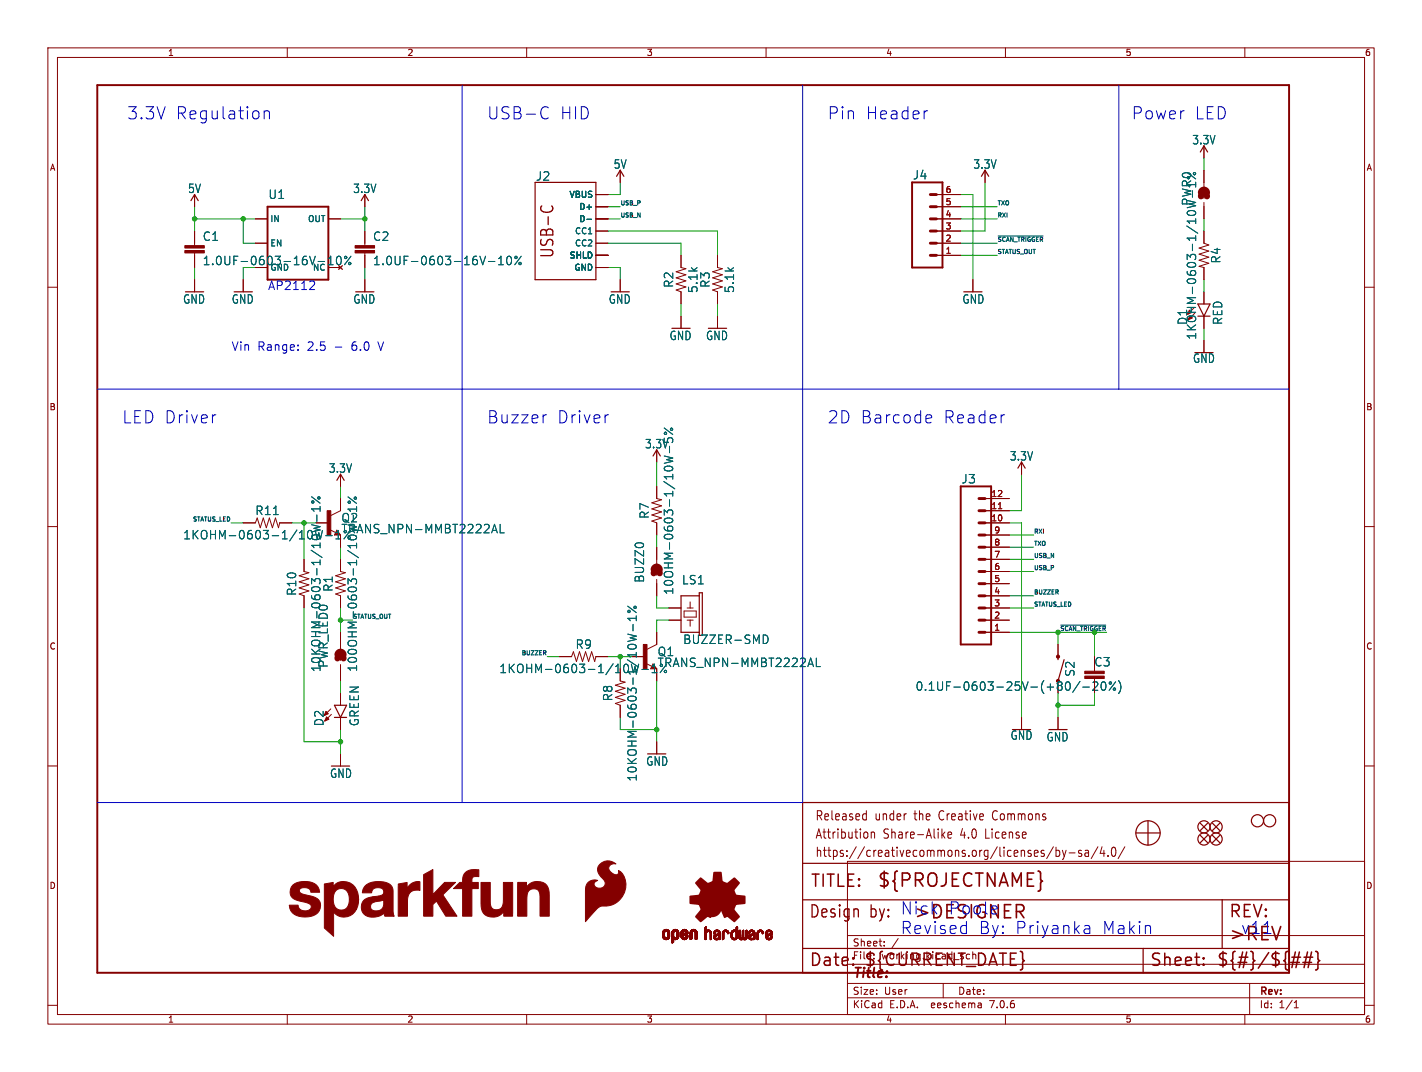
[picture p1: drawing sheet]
<svg xmlns="http://www.w3.org/2000/svg" width="297mm" height="224mm" viewBox="0 0 297 224" stroke-linecap="round" stroke-linejoin="round" font-family="sans-serif">
<defs><g id="words">
<text font-size="3.8" fill="#840000" x="183.1" y="185.7">${PROJECTNAME}</text>
<g font-size="3.8" fill="#0000c2">
<text x="190.8" y="192.3">&gt;DESIGNER</text>
<text x="256.5" y="196.9">&gt;REV</text>
</g>
<g font-size="3.5" fill="#0000c2">
<text x="26.4" y="25.2">3.3V</text>
<text x="36.5" y="25.2">Regulation</text>
<text x="101.6" y="25.2">USB-C</text>
<text x="116.8" y="25.2">HID</text>
<text x="172.7" y="25.2">Pin</text>
<text x="180.7" y="25.2">Header</text>
<text x="236.2" y="25.2">Power</text>
<text x="249.4" y="25.2">LED</text>
<text x="25.4" y="88.7">LED Driver</text>
<text x="101.6" y="88.7">Buzzer</text>
<text x="116.2" y="88.7">Driver</text>
<text x="172.7" y="88.7">2D Barcode</text>
<text x="196.8" y="88.7">Reader</text>
<text x="197.9" y="191.2">Poole</text>
<text x="181.6" y="192.1">by: Nick</text>
<text x="188" y="195.3">Revised</text>
<text x="204.2" y="195.3">By: Priyanka</text>
<text x="229.9" y="195.3">Makin</text>
<text x="259.1" y="195.3">v11</text>
</g>
<g font-size="3.5" fill="#840000">
<text x="116" y="54.1" transform="rotate(-90 116 54.1)">USB-C</text>
<text x="169.2" y="185.7">TITLE:</text>
<text x="168.9" y="192.1">Design</text>
<text x="256.5" y="192.1">REV:</text>
<text x="168.9" y="202.2">Date:</text>
<text x="180.3" y="202.2">${CURRENT_DATE}</text>
<text x="240" y="202.2">Sheet:</text>
<text x="254" y="202.2">${#}/${##}</text>
</g>
<text font-size="2.8" fill="#840000" x="178" y="204.8">Title:</text>
<g font-size="2.7" fill="#840000">
<text x="170.2" y="171.7">Released</text>
<text x="182.7" y="171.7">under</text>
<text x="191.1" y="171.7">the</text>
<text x="196.5" y="171.7">Creative</text>
<text x="208" y="171.7">Commons</text>
<text x="170.2" y="175.5">Attribution</text>
<text x="170.2" y="179.3">https://creativecommons.org/licenses/by-sa/4.0/</text>
<text x="184.5" y="175.5">Share-Alike</text>
<text x="200.8" y="175.5">4.0</text>
<text x="206.2" y="175.5">License</text>
</g>
<g font-size="2.5" fill="#006464">
<text x="128.1" y="35.5">5V</text>
<text x="203.2" y="35.5">3.3V</text>
<text x="248.9" y="30.4">3.3V</text>
<text x="39.2" y="40.5">5V</text>
<text x="56" y="41.8">U1</text>
<text x="73.7" y="40.5">3.3V</text>
<text x="111.9" y="37.9">J2</text>
<text x="190.6" y="37.7">J4</text>
<text x="249" y="43.1" transform="rotate(-90 249 43.1)">PWR0</text>
<text x="42.3" y="50.5">C1</text>
<text x="77.8" y="50.5">C2</text>
<text x="77.8" y="55.6">1.0UF-0603-16V-10%</text>
<text x="255.1" y="55.1" transform="rotate(-90 255.1 55.1)">R4</text>
<text x="38.2" y="63.6">GND</text>
<text x="48.3" y="63.6">GND</text>
<text x="73.7" y="63.6">GND</text>
<text x="127.1" y="63.6">GND</text>
<text x="140.8" y="60.2" transform="rotate(-90 140.8 60.2)">R2</text>
<text x="145.9" y="61.3" transform="rotate(-90 145.9 61.3)">5.1k</text>
<text x="148.4" y="60.2" transform="rotate(-90 148.4 60.2)">R3</text>
<text x="153.5" y="61.3" transform="rotate(-90 153.5 61.3)">5.1k</text>
<text x="200.9" y="63.6">GND</text>
<text x="139.8" y="71.3">GND</text>
<text x="147.4" y="71.3">GND</text>
<text x="248.1" y="68" transform="rotate(-90 248.1 68)">D1</text>
<text x="250" y="71" transform="rotate(-90 250 71)">1KOHM-0603-1/10W-1%</text>
<text x="255.5" y="68" transform="rotate(-90 255.5 68)">RED</text>
<text x="249.1" y="76">GND</text>
<text x="134.6" y="93.9">3.3V</text>
<text x="68.6" y="99">3.3V</text>
<text x="200.8" y="101.2">J3</text>
<text x="210.8" y="96.4">3.3V</text>
<text x="53.2" y="107.8">R11</text>
<text x="38.2" y="112.9">1KOHM-0603-1/10W-1%</text>
<text x="71.2" y="109.3">Q2</text>
<text x="71.2" y="111.6">TRANS_NPN-MMBT2222AL</text>
<text x="135.7" y="108.5" transform="rotate(-90 135.7 108.5)">R7</text>
<text x="62.1" y="124.6" transform="rotate(-90 62.1 124.6)">R10</text>
<text x="69.7" y="123.7" transform="rotate(-90 69.7 123.7)">R1</text>
<text x="134.7" y="121.8" transform="rotate(-90 134.7 121.8)">BUZZ0</text>
<text x="140.8" y="124.3" transform="rotate(-90 140.8 124.3)">10OHM-0603-1/10W-5%</text>
<text x="142.3" y="122.3">LS1</text>
<text x="120.1" y="135.7">R9</text>
<text x="137.3" y="137.3">Q1</text>
<text x="142.6" y="134.7">BUZZER-SMD</text>
<text x="67.2" y="140.5" transform="rotate(-90 67.2 140.5)">10KOHM-0603-1/10W-1%</text>
<text x="68.7" y="139.6" transform="rotate(-90 68.7 139.6)">PWR_LED0</text>
<text x="74.8" y="140.4" transform="rotate(-90 74.8 140.4)">100OHM-0603-1/10W-1%</text>
<text x="104.2" y="140.8">1KOHM-0603-1/10W-1%</text>
<text x="137.3" y="139.5">TRANS_NPN-MMBT2222AL</text>
<text x="224.6" y="141.4" transform="rotate(-90 224.6 141.4)">S2</text>
<text x="128.1" y="146.6" transform="rotate(-90 128.1 146.6)">R8</text>
<text x="191.1" y="144.5">0.1UF-0603-25V-(+80/-20%)</text>
<text x="67.8" y="151.8" transform="rotate(-90 67.8 151.8)">D2</text>
<text x="75.2" y="151.8" transform="rotate(-90 75.2 151.8)">GREEN</text>
<text x="211" y="154.7">GND</text>
<text x="218.5" y="155.1">GND</text>
<text x="134.9" y="160.2">GND</text>
<text x="68.8" y="162.7">GND</text>
<text x="133.2" y="163.3" transform="rotate(-90 133.2 163.3)">10KOHM-0603-1/10W-1%</text>
</g>
<g font-size="2.5" fill="#840000">
<text x="42.3" y="55.6">1.0UF-0603-16V-10%</text>
<text x="228.5" y="139.4">C3</text>
</g>
<g font-size="2.5" fill="#0000c2">
<text x="55.9" y="60.7">AP2112</text>
<text x="48.3" y="73.4">Vin</text>
<text x="53.7" y="73.4">Range:</text>
<text x="64.1" y="73.4">2.5</text>
<text x="69.8" y="73.4">-</text>
<text x="73.5" y="73.4">6.0</text>
<text x="79.2" y="73.4">V</text>
</g>
<g font-size="2.1" fill="#840000">
<text x="178" y="197.9">Sheet:</text>
<text x="178" y="200.6">File:</text>
<text x="184.1" y="200.6">working.kicad_sch</text>
<text x="178" y="208">Size:</text>
<text x="184.7" y="208">User</text>
<text x="200" y="208">Date:</text>
<text x="263" y="208.2">Rev:</text>
<text x="178" y="210.8">KiCad</text>
<text x="185.7" y="210.8">E.D.A.</text>
<text x="194.6" y="210.8">eeschema</text>
<text x="207" y="210.8">7.0.6</text>
<text x="263" y="210.8">Id:</text>
<text x="267.1" y="210.8">1/1</text>
</g>
<g font-size="1.8" fill="#840000">
<text x="35" y="11.9">1</text>
<text x="85" y="11.9">2</text>
<text x="135" y="11.9">3</text>
<text x="185" y="11.9">4</text>
<text x="235" y="11.9">5</text>
<text x="285" y="11.9">6</text>
<text x="10.3" y="35.9">A</text>
<text x="285.3" y="35.9">A</text>
<text x="10.3" y="85.9">B</text>
<text x="285.3" y="85.9">B</text>
<text x="10.3" y="135.9">C</text>
<text x="285.3" y="135.9">C</text>
<text x="10.3" y="185.9">D</text>
<text x="285.3" y="185.9">D</text>
<text x="35" y="213.8">1</text>
<text x="85" y="213.8">2</text>
<text x="135" y="213.8">3</text>
<text x="185" y="213.8">4</text>
<text x="235" y="213.8">5</text>
<text x="285" y="213.8">6</text>
</g>
<g font-size="1.8" fill="#006464">
<text x="118.9" y="41.5">VBUS</text>
<text x="56.4" y="46.6">IN</text>
<text x="64.2" y="46.6">OUT</text>
<text x="120.9" y="44">D+</text>
<text x="120.9" y="46.6">D-</text>
<text x="56.4" y="51.7">EN</text>
<text x="120" y="49.1">CC1</text>
<text x="120" y="51.7">CC2</text>
<text x="56.4" y="56.7">GND</text>
<text x="65.3" y="56.7">NC</text>
<text x="118.9" y="54.2">SHLD</text>
<text x="119.9" y="56.7">GND</text>
</g>
<g font-size="1.8" fill="#a90000">
<text x="197.4" y="40.4">6</text>
<text x="197.4" y="45.5">4</text>
<text x="197.4" y="42.9">5</text>
<text x="197.4" y="53.1">1</text>
<text x="197.4" y="50.5">2</text>
<text x="197.4" y="48">3</text>
<text x="207" y="106.4">11</text>
<text x="207" y="103.9">12</text>
<text x="207" y="109">10</text>
<text x="207.6" y="111.5">9</text>
<text x="207.6" y="119.1">6</text>
<text x="207.6" y="116.6">7</text>
<text x="207.6" y="114">8</text>
<text x="207.6" y="124.2">4</text>
<text x="207.6" y="121.7">5</text>
<text x="207.6" y="131.8">1</text>
<text x="207.6" y="129.3">2</text>
<text x="207.6" y="126.7">3</text>
</g>
<g font-size="1.2" fill="#0f0f0f">
<text x="129.5" y="42.9">USB_P</text>
<text x="129.5" y="45.5">USB_N</text>
<text x="208.3" y="42.9">TXO</text>
<text x="208.3" y="45.5">RXI</text>
<text x="208.3" y="53.1">STATUS_OUT</text>
<text x="208.3" y="50.6">~{SCAN_TRIGGER}</text>
<text x="40.1" y="109">STATUS_LED</text>
<text x="215.9" y="111.5">RXI</text>
<text x="215.9" y="116.6">USB_N</text>
<text x="215.9" y="114.1">TXO</text>
<text x="215.9" y="119.1">USB_P</text>
<text x="215.9" y="124.2">BUZZER</text>
<text x="73.7" y="129.3">STATUS_OUT</text>
<text x="215.9" y="126.8">STATUS_LED</text>
<text x="221.3" y="131.8">~{SCAN_TRIGGER}</text>
<text x="108.8" y="136.9">BUZZER</text>
</g>
</g></defs>
<g fill="none" stroke="#840000" stroke-width=".21">
<path d="M10 10h277v203.9h-277zM12 12h273v199.9h-273zM60 10v2M110 10v2M160 10v2M210 10v2M260 10v2M129.5 35.6v2.5M205.7 35.6v2.5M251.5 30.5v2.5M251.5 35.6v3.4M10 60h2"/>
<path d="M40.6 40.6v2.6M40.6 48.3v3M40.6 52.8v3.1M40.6 58.4v2.6M50.8 58.4v2.6M53.3 50.8h2.6M53.3 45.7h2.6M68.6 45.7h2.5M68.6 55.9h2.5M70.7 55.5l.8 .8M71.5 55.5l-.8 .8M76.2 40.6v2.6"/>
<path d="M76.2 48.3v3M76.2 52.8v3.1M76.2 58.4v2.6M124.5 53.3h2.5M124.5 50.8h2.5M124.5 48.3h2.5M124.5 45.7h2.5M124.5 43.2h2.5M124.5 40.6h2.5M124.5 55.9h2.5M129.5 58.4v2.6M142.2 53.3v2.6l1.1 .2-2.1 .7 2.1 .6-2.1 .6 2.1 .7-2.1 .6 2.1 .6-2.1 .7 1 .4v2.5"/>
<path d="M149.9 53.3v2.6l1 .2-2.1 .7 2.1 .6-2.1 .6 2.1 .7-2.1 .6 2.1 .6-2.1 .7 1.1 .4v2.5M195.6 53.3h5.1M195.6 50.8h5.1M195.6 48.3h5.1M195.6 45.7h5.1M195.6 43.2h5.1M195.6 40.6h5.1M203.2 58.4v2.6M251.5 42.3v3.4M251.5 48.3v2.5l1 .4-2.1 .6 2.1 .7-2.1 .6 2.1 .6-2.1 .7 2.1 .6-2.1 .6 1.1 .3v2.5M285 60h2M142.2 66v2.6"/>
<path d="M149.9 66v2.6M251.5 61v2.5M251.5 66v2.6M251.5 71.1v2.6M71.1 99.1v2.5M137.2 94v2.5M213.4 96.5v2.6M10 110h2M50.8 109.2h2.5l.4-1 .7 2 .6-2 .6 2 .7-2 .6 2 .6-2 .7 2 .2-1h2.6M63.5 116.8v2.6l1 .2-2 .7 2 .6-2 .6 2 .7-2 .6 2 .6-2 .7 1 .4v2.5M66 109.2h2.6M68.9 110.6l1.2 .7"/>
<path d="M70.4 110.7l.7 1.1h-1.3zM71.1 116.8v2.6l1 .2-2 .7 2 .6-2 .6 2 .7-2 .6 2 .6-2 .7 1 .4v2.5M71.1 104.1v2.6l-2 1M71.1 111.8v2.5M137.2 101.6v2.5l1 .3-2.1 .6 2.1 .7-2.1 .6 2.1 .6-2.1 .7 2.1 .6-2.1 .6 1.1 .4v2.6M137.2 114.3v3.4M205.7 111.8h5.1M205.7 109.2h5.1M205.7 106.7h5.1M205.7 104.1h5.1M205.7 119.4h5.1M205.7 116.8h5.1"/>
<path d="M205.7 114.3h5.1M285 110h2M71.1 132.1v3.4M71.1 138.8v3.4M116.8 137.2h2.6l.4-1.1 .6 2.1 .6-2.1 .7 2.1 .6-2.1 .6 2.1 .7-2.1 .6 2.1 .3-1h2.5M129.5 139.7v2.5l1.1 .3-2.1 .6 2.1 .7-2.1 .6 2.1 .6-2.1 .7 2.1 .6-2.1 .6 1 .4v2.6M132.1 137.2h2.5M134.9 138.6l1.3 .6M136.4 138.7l.8 1h-1.3zM137.2 121v3.5M137.2 132.1v2.5l-2.1 1M137.2 139.7v2.5"/>
<path d="M139.7 127h2.5M139.7 129.5h2.5M142.9 127.6h2.5v1.3h-2.5zM143.5 127h1.3M143.5 129.5h1.3M144.1 125.7v1.3M144.1 129.5v1.3M205.7 127h5.1M205.7 129.5h5.1M205.7 132.1h5.1M205.7 124.5h5.1M205.7 121.9h5.1"/>
<path d="M221 134.6v2.6M10 160h2M69.1 148.1l-1.4 1.4M69.2 149.2l-1.4 1.4M71.1 144.8v2.5M71.1 149.9v2.5M71.1 157.5v2.5M137.2 154.9v2.6M213.4 149.9v2.5M221 149.9v2.5M228.6 141.7v3.1M285 160h2"/>
<path d="M177 179.9h108v32h-108zM180.5 170l.4 .1M180.9 169.3v2M180.9 171.2l-.4 .1M181.2 174v.9M182 173.8v1.3M182 174l.2-.2 .4 .1 .1 1.2M196.9 174.4l.5 .7M197.4 173.8l-.7 .7M198 174.4l.8-.1-.1-.4-.5-.1-.2 .3 .1 .9h.6M220 176.9l-1.4 2.5M220.6 177v1.9"/>
<path d="M220.6 177.7l.4-.1 .3 .4-.1 .8h-.6M221.9 177.6l.4 1.3M222.3 178.9l-.2 .5-.2 .1M222.7 177.6l-.4 1.3M223.3 178.2h1.2M225.9 177.7l-.4-.1-.2 .3v.3l.6 .1v.5h-.6M226.7 177.7h.6l.1 1.2M227.4 178.1l-.6 .1a.4 .4 0 0 0-.2 .3 .4 .4 0 0 0 .2 .4l.6-.1M229.3 176.9l-1.4 2.5M230.2 176.9l-.4 1.4h1M230.6 177.6v1.3M231.4 178.7v.2"/>
<path d="M232.4 177.1l.3-.1a1.34 1.34 0 0 1 0 1.9h-.2a1.44 1.44 0 0 1-.1-1.8zM234.9 176.9l-1.4 2.5M177 195.4h108M184.7 197.5v.1M184.7 196.7v.1M187.6 196l-1.3 2M10 210h2M60 211.9v2M110 211.9v2M160 211.9v2M177 208.4h108M177 205.4h108"/>
<path d="M177 201.4h108M197 205.4v3M204.9 209.6l.1 .9M205 210.4l-.2 .1M205 209.9h-.2M210 211.9v2M260 211.9v2M261 205.4v6.5M270.3 210.5h.9M270.3 209.4l.4-.4v1.5M285 210h2"/>
</g>
<g fill="none" stroke="#006464" stroke-width=".21">
<path d="M66.4 54.6h1.4M68.6 55.3h1M68.6 54l.5-.5v1.8M70.5 53.6l.2-.1a.97 .97 0 0 1 .7 .8 .97 .97 0 0 1-.4 .9l-.1 .1a.97 .97 0 0 1-.7-.7 .97 .97 0 0 1 .3-1zM73.3 53.5l-1.3 1.8M102 54.6h1.4M104.1 55.3h1M104.1 54l.5-.5v1.8M106.1 53.6l.1-.1a.97 .97 0 0 1 .7 .8 .97 .97 0 0 1-.3 .9l-.2 .1a.97 .97 0 0 1-.7-.7 .97 .97 0 0 1 .4-1zM108.9 53.5l-1.4 1.8M122.6 45.8h.9M138.7 95.3l1.8 .4-1.3 .3 1.3 .4"/>
<path d="M138.7 89.4l1.8 1.4M139.8 91.4l.6 .2 .1 .6-.2 .3M139.8 93.2v1.4M65.1 109.6l1.8 .4-1.3 .4 1.3 .3-1.8 .4M65.1 103.8l1.8 1.3M66.2 107.6v1.3M66.9 105.8v1M66.9 106.3h-1.8l.5 .5M67.4 110.8l-.5 1.8M68 111.9h1.4M70.1 112.6h1.1M70.5 111l-.4 .3"/>
<path d="M72.7 103.8l1.8 1.4M74.5 105.8v1M74.5 106.3h-1.8l.4 .4M102.9 110.8h.8M103.3 109.5l.6 1.8M104.5 109.5v1.8h.8M131.1 132.5l1.8 .4-1.3 .3 1.3 .4-1.8 .4M131.1 126.6l1.8 1.4M132.2 130.4v1.4M132.9 128.7v1M132.9 129.2h-1.8l.5 .5M134.1 139.8h1.3"/>
<path d="M136.5 139l-.3 .2M159.4 132.6a.9 .9 0 0 1 1 .9 .9 .9 0 0 1-1 .9M168.9 138.7h.8M169.3 137.5l.6 1.7M170.5 137.5v1.7h.9M136.2 140.5h1M223.3 142.5l.2 .6-.2 1M225.6 142.3l-1.6 2.3M226.2 143.5h1.3M228.3 142.6l.7-.2 .2 .2 .1 .3-1.1 1.3h1.1M230.2 142.5l.2-.1a.97 .97 0 0 1 .7 .8 .97 .97 0 0 1-.4 .9l-.1 .1a.97 .97 0 0 1-.7-.7 .97 .97 0 0 1 .3-1zM233 142.4l-1.3 1.8"/>
<path d="M233.6 142.2a2.04 2.04 0 0 1 0 2.7"/>
<circle cx="72.2" cy="53.8" r=".25"/>
<circle cx="73.1" cy="55.1" r=".25"/>
<circle cx="107.8" cy="53.8" r=".25"/>
<circle cx="108.6" cy="55.1" r=".25"/>
<circle cx="139" cy="90.5" r=".25"/>
<circle cx="140.3" cy="89.7" r=".25"/>
<circle cx="65.3" cy="104.9" r=".25"/>
<circle cx="66.6" cy="104" r=".25"/>
<circle cx="73" cy="104.9" r=".25"/>
<circle cx="74.2" cy="104" r=".25"/>
<circle cx="131.4" cy="127.7" r=".25"/>
<circle cx="132.6" cy="126.9" r=".25"/>
<circle cx="231.9" cy="142.7" r=".25"/>
<circle cx="232.8" cy="144" r=".25"/>
</g>
<g fill="none" stroke="#840000" stroke-width=".25">
<path d="M111.8 38.1h12.7v20.3h-12.7zM128.8 36.8l.7-1.2 .8 1.2M205 36.8l.7-1.2 .8 1.2M250.7 31.8l.8-1.3 .7 1.3M251.5 39.6v1.8M39.9 41.9l.7-1.3 .8 1.3M75.4 41.9l.8-1.3 .8 1.3M250.2 66h2.5M250.2 63.5h2.5l-1.2 2.5zM136.4 95.3l.8-1.3 .7 1.3M212.6 97.8l.8-1.3 .7 1.3M70.4 111.3l.1 .2h-.4l.3-.5 .5 .6h-.8"/>
<path d="M70.4 100.3l.7-1.2 .8 1.2M137.2 118.4v1.7M71.1 136.1v1.8M136.4 139.2l.1 .2h-.4l.3-.5 .5 .7h-.8M146 132.1v-8.3h.7v8.9M146 124.5h-3.8v7.6M221 137.2v.6M222.2 137.8l-1.2 4.4M69.8 149.9h2.6M69.8 147.3h2.6l-1.3 2.6zM167.6 167.6h101.6v35.6h-101.6zM237.2 174h5.1"/>
<path d="M239.8 171.5v5M250.7 172l1.5 1.5M250.7 174.5l1.5 1.5M252.2 174.5l-1.5 1.5M252.2 172l-1.5 1.5M253.2 172l1.6 1.5M253.2 174.5l1.6 1.5M254.8 172l-1.6 1.5M254.8 174.5l-1.6 1.5M167.6 198.1h101.6M167.6 180.3h101.6M167.6 188h101.6"/>
<path d="M238.8 198.1v5.1M255.3 188v10.1"/>
<circle cx="239.8" cy="174" r="2.54"/>
<circle cx="251.5" cy="175.3" r="1.27"/>
<circle cx="251.5" cy="172.7" r="1.27"/>
<circle cx="254" cy="172.7" r="1.27"/>
<circle cx="254" cy="175.3" r="1.27"/>
<circle cx="262.6" cy="171.4" r="1.27"/>
<circle cx="265.2" cy="171.4" r="1.27"/>
</g>
<g fill="#840000" stroke="#840000" stroke-width=".21">
<path d="M68.3 106.7h.8v5.1h-.8z"/>
<path d="M74.2 52.3h4v.5h-4z"/>
<path d="M74.2 51.3h4v.5h-4z"/>
<path d="M68.2 149.7l.5 .5-.9 .4z"/>
<path d="M134.4 134.6h.7v5.1h-.7z"/>
<path d="M38.6 52.3h4.1v.5h-4.1z"/>
<path d="M38.6 51.3h4.1v.5h-4.1z"/>
<path d="M73 187.9h1.9v.7l-.4 1.3-1.7-.8z"/>
<path d="M88.5 182.7l1.9-1.1v5.3l2.5-2.6h2.2l-2.6 2.6 2.9 4.5h-2.3l-1.9-3.2-.8 .8v2.4h-1.9z"/>
<path d="M77.8 187.3l1.3-.1 .2 1-1.1 .2z"/>
<path d="M83.2 184.7l1.8-.4v1.3a2.32 2.32 0 0 1 2.7-1.4l-.1 1.8a2.07 2.07 0 0 0-2.5 2.6v2.8h-1.9z"/>
<path d="M100.5 184.3h1.9v2a7.8 7.8 0 0 0 .3 3.3 1.42 1.42 0 0 0 1.6 .3 1.42 1.42 0 0 0 .8-1.4v-4.2h2v7.1h-1.2a.52 .52 0 0 1-.6-.1 .52 .52 0 0 1-.1-.7v-.2a2.67 2.67 0 0 1-4.5-.1l-.2-1.6z"/>
<path d="M108.1 184.3h1.2a.51 .51 0 0 1 .6 .1 .51 .51 0 0 1 .1 .7v.2a2.66 2.66 0 0 1 4.5 0l.2 1.1v5h-1.9v-2a7.8 7.8 0 0 0-.3-3.3 1.42 1.42 0 0 0-1.6-.3 1.42 1.42 0 0 0-.8 1.4l-.1 4.2h-1.9z"/>
<path d="M67.7 184.7l1.9-.4v.9a2.87 2.87 0 0 1 3-1 2.87 2.87 0 0 1 2.1 2.3l.2 1.4h-1.9a1.86 1.86 0 0 0-2.2-2.2 2.36 2.36 0 0 0-1.1 3 1.6 1.6 0 0 0 1.4 1.4 1.6 1.6 0 0 0 1.7-1l1.7 .8a2.8 2.8 0 0 1-4.8 .6v5.1l-2-1.7z"/>
<path d="M61.2 184.9a4.4 4.4 0 0 1 4.9 0l.6 .9 .1 .6h-1.9a1.44 1.44 0 0 0-2.2-.8l-.1 .3a.89 .89 0 0 0 .9 1 6.2 6.2 0 0 1 3.1 1.1 2.22 2.22 0 0 1-1.7 3.4 4 4 0 0 1-4.2-1.1l-.3-1.2h1.9a1.51 1.51 0 0 0 1.2 1.1 1.51 1.51 0 0 0 1.5-.6v-.4a4.1 4.1 0 0 0-2.6-1 1.9 1.9 0 0 1-1.7-1.3 1.9 1.9 0 0 1 .5-2z"/>
<path d="M97.2 182.2a4.3 4.3 0 0 1 2.8-.5l-.1 1.4a.96 .96 0 0 0-1.3 .9v.3h1.3v1.3h-1.3v5.8h-2v-5.8h-1.9l.8-.8a.98 .98 0 0 1 1.1-.5v-.3a2.66 2.66 0 0 1 .6-1.8z"/>
<path d="M76.4 185a4.8 4.8 0 0 1 5.3-.1 5.3 5.3 0 0 1 .4 3.1v2.3l.2 1.1h-1.3a.56 .56 0 0 1-.6-.1 .56 .56 0 0 1-.2-.6 3.3 3.3 0 0 1-4.3 .1 2.17 2.17 0 0 1-.2-2.4 2.17 2.17 0 0 1 2.1-1.1l.4 1.1a.95 .95 0 0 0-.8 1.1 .95 .95 0 0 0 1.2 .8 1.67 1.67 0 0 0 1.5-2.1v-.3l-.8 .3-.2-1a.9 .9 0 0 0 1-1 .9 .9 0 0 0-1.2-.8 1.1 1.1 0 0 0-1.3 1.1h-1.9l.2-.9z"/>
<path d="M125.2 180.6a2.45 2.45 0 0 1 3.4-.1 1.05 1.05 0 0 0-1.4 .5 1.05 1.05 0 0 0 .7 1.4 .75 .75 0 0 0 1.3-.1v-.5a3.8 3.8 0 0 1 .7 5.5 4.3 4.3 0 0 1-4.2 2 7.8 7.8 0 0 0-2.8 2.4l-.6 .8v-6.4a1.93 1.93 0 0 1 2.5-2.2 .81 .81 0 0 0-.7 .9 .81 .81 0 0 0 .9 .7 1.09 1.09 0 0 0 1.3-.6 1.09 1.09 0 0 0-.4-1.3 2.08 2.08 0 0 1-.7-3z"/>
<path d="M138.4 195.6h.4z"/>
<path d="M138.4 195.5l.4 .1z"/>
<path d="M138.4 195.5h.4z"/>
<path d="M138.4 195.4l.4 .1z"/>
<path d="M138.4 195.4h.4z"/>
<path d="M138.4 195.3l.4 .1z"/>
<path d="M138.4 195.3h.4z"/>
<path d="M138.4 195.2l.4 .1z"/>
<path d="M138.4 195.2h.4z"/>
<path d="M138.4 195.1l.4 .1z"/>
<path d="M138.4 195.1h.4z"/>
<path d="M138.4 195l.4 .1z"/>
<path d="M138.4 195h.4z"/>
<path d="M138.4 194.9l.4 .1z"/>
<path d="M138.4 194.9h.4z"/>
<path d="M138.4 194.8l.4 .1z"/>
<path d="M138.4 194.8h.4z"/>
<path d="M138.4 195.6l.4 .1z"/>
<path d="M138.4 194.7l.4 .1z"/>
<path d="M138.4 194.7h.4z"/>
<path d="M138.4 195.8h.5z"/>
<path d="M138.4 195.7l.5 .1z"/>
<path d="M138.4 195.7h.5z"/>
<path d="M138.4 195.7h.4z"/>
<path d="M138.4 194.7h.5z"/>
<path d="M138.4 194.6l.5 .1z"/>
<path d="M138.4 194.6h.5z"/>
<path d="M138.4 195.8l.6 .1z"/>
<path d="M138.4 195.8h.6z"/>
<path d="M138.4 194.6h.6z"/>
<path d="M138.5 195.9h.5z"/>
<path d="M138.5 194.6h.5z"/>
<path d="M138.5 194.5l.5 .1z"/>
<path d="M138.5 194.5h.6z"/>
<path d="M138.5 195.9h1.3z"/>
<path d="M138.5 195.9h.6z"/>
<path d="M138.5 194.5h1.3z"/>
<path d="M138.5 195.9l1.3 .1z"/>
<path d="M138.5 196h1.2z"/>
<path d="M138.5 194.5h1.2z"/>
<path d="M138.5 194.4l1.2 .1z"/>
<path d="M138.5 194.4h1.2z"/>
<path d="M138.6 196h1.1z"/>
<path d="M138.6 194.4h1.1z"/>
<path d="M138.6 196.1h1.1z"/>
<path d="M138.6 196l1.1 .1z"/>
<path d="M138.6 196.1h1z"/>
<path d="M138.6 194.3l1 .1z"/>
<path d="M138.6 194.3h1z"/>
<path d="M138.7 196.1h.9z"/>
<path d="M138.7 194.3h.9z"/>
<path d="M138.7 194.3h.8z"/>
<path d="M138.7 196.1l.8 .1z"/>
<path d="M138.7 196.2h.8z"/>
<path d="M138.8 196.2h.7z"/>
<path d="M138.8 194.2l.7 .1z"/>
<path d="M138.8 194.2h.7z"/>
<path d="M138.8 196.2h.6z"/>
<path d="M138.8 194.2h.6z"/>
<path d="M138.9 196.2h.5z"/>
<path d="M138.9 194.2h.5z"/>
<path d="M138.9 196.2h.4z"/>
<path d="M138.9 194.2h.4z"/>
<path d="M139 196.2l.3 .1z"/>
<path d="M139 194.2h.3z"/>
<path d="M139 196.3h.3z"/>
<path d="M139 196.3h.2z"/>
<path d="M139 194.1l.2 .1z"/>
<path d="M139.2 194.5h.6z"/>
<path d="M139.2 195.9h.6z"/>
<path d="M139.2 194.5l.6 .1z"/>
<path d="M139.3 195.9h.5z"/>
<path d="M139.3 194.6h.5z"/>
<path d="M139.3 195.8l.5 .1z"/>
<path d="M139.3 195.8h.5z"/>
<path d="M139.4 195.8h.4z"/>
<path d="M139.4 194.6h.4z"/>
<path d="M139.4 195.7l.4 .1z"/>
<path d="M139.4 194.7h.4z"/>
<path d="M139.4 194.6l.4 .1z"/>
<path d="M139.4 195.7h.4z"/>
<path d="M139.5 195.7h.4z"/>
<path d="M139.5 195.6l.4 .1z"/>
<path d="M139.5 195.6h.4z"/>
<path d="M139.5 194.8h.4z"/>
<path d="M139.5 194.7l.4 .1z"/>
<path d="M139.5 195.5l.4 .1z"/>
<path d="M139.5 195.5h.4z"/>
<path d="M139.5 195.4l.4 .1z"/>
<path d="M139.5 195.4h.4z"/>
<path d="M139.5 195.3l.4 .1z"/>
<path d="M139.5 195.3h.4z"/>
<path d="M139.5 195.2l.4 .1z"/>
<path d="M139.5 195.2h.4z"/>
<path d="M139.5 195.1l.4 .1z"/>
<path d="M139.5 195.1h.4z"/>
<path d="M139.5 195l.4 .1z"/>
<path d="M139.5 195h.4z"/>
<path d="M139.5 194.9l.4 .1z"/>
<path d="M139.5 194.9h.4z"/>
<path d="M139.5 194.8l.4 .1z"/>
<path d="M140.3 196.9h.2z"/>
<path d="M140.3 196.9h.3z"/>
<path d="M140.3 196.9h.4z"/>
<path d="M140.3 196.8l.4 .1z"/>
<path d="M140.3 196.8h.4z"/>
<path d="M140.3 196.7l.4 .1z"/>
<path d="M140.3 196.7h.4z"/>
<path d="M140.3 196.6l.4 .1z"/>
<path d="M140.3 196.6h.4z"/>
<path d="M140.3 196.5l.4 .1z"/>
<path d="M140.3 196.5h.4z"/>
<path d="M140.3 196.4l.4 .1z"/>
<path d="M140.3 196.4h.4z"/>
<path d="M140.3 196.3l.4 .1z"/>
<path d="M140.3 196.3h.4z"/>
<path d="M140.3 196.2l.4 .1z"/>
<path d="M140.3 196.2h.4z"/>
<path d="M140.3 196.2h1.1z"/>
<path d="M140.3 196.1l1.1 .1z"/>
<path d="M140.3 196.1h1.2z"/>
<path d="M140.3 196.1h1.3z"/>
<path d="M140.3 196l1.3 .1z"/>
<path d="M140.3 196h1.3z"/>
<path d="M140.3 195.9l1.4 .1z"/>
<path d="M140.3 195.9h1.4z"/>
<path d="M140.3 195.9h.7z"/>
<path d="M140.3 195.9h.6z"/>
<path d="M140.3 195.8l.6 .1z"/>
<path d="M140.3 195.8h.6z"/>
<path d="M140.3 195.8h.5z"/>
<path d="M140.3 195.7l.5 .1z"/>
<path d="M140.3 195.7h.5z"/>
<path d="M140.3 195.7h.4z"/>
<path d="M140.3 195.6l.4 .1z"/>
<path d="M140.3 195.6h.4z"/>
<path d="M140.3 195.5l.4 .1z"/>
<path d="M140.3 195.5h.4z"/>
<path d="M140.3 195.4l.4 .1z"/>
<path d="M140.3 195.4h.4z"/>
<path d="M140.3 195.3l.4 .1z"/>
<path d="M140.3 195.3h.4z"/>
<path d="M140.3 195.2l.4 .1z"/>
<path d="M140.3 195.2h.4z"/>
<path d="M140.3 195.1l.4 .1z"/>
<path d="M140.3 195.1h.4z"/>
<path d="M140.3 195l.4 .1z"/>
<path d="M140.3 195h.4z"/>
<path d="M140.3 194.9l.4 .1z"/>
<path d="M140.3 194.9h.4z"/>
<path d="M140.3 194.8l.4 .1z"/>
<path d="M140.3 194.8h.4z"/>
<path d="M140.3 194.7l.4 .1z"/>
<path d="M140.3 194.7h.4z"/>
<path d="M140.3 194.7h.5z"/>
<path d="M140.3 196.9l.2 .1z"/>
<path d="M140.4 194.6l.4 .1z"/>
<path d="M140.4 194.6h.4z"/>
<path d="M140.4 194.6h.5z"/>
<path d="M140.4 194.5l.5 .1z"/>
<path d="M140.4 194.5h.6z"/>
<path d="M140.4 194.5h1.3z"/>
<path d="M140.4 194.5h1.2z"/>
<path d="M140.5 194.4l1.1 .1z"/>
<path d="M140.5 194.4h1.1z"/>
<path d="M140.5 194.3l1 .1z"/>
<path d="M140.5 194.3h1z"/>
<path d="M140.6 194.3h.9z"/>
<path d="M140.6 194.3h.8z"/>
<path d="M140.7 194.2l.7 .1z"/>
<path d="M140.7 194.2h.7z"/>
<path d="M140.8 196.2h.5z"/>
<path d="M140.8 194.2h.5z"/>
<path d="M140.9 194.2h.3z"/>
<path d="M140.9 196.2l.3 .1z"/>
<path d="M140.9 196.3h.3z"/>
<path d="M140.9 194.1l.2 .1z"/>
<path d="M141 196.3h.1z"/>
<path d="M141.1 194.5h.6z"/>
<path d="M141.1 195.9h.6z"/>
<path d="M141.2 195.9h.5z"/>
<path d="M141.2 194.5l.5 .1z"/>
<path d="M141.2 194.6h.5z"/>
<path d="M141.2 195.8l.5 .1z"/>
<path d="M141.2 195.8h.5z"/>
<path d="M141.3 195.8h.4z"/>
<path d="M141.3 194.6h.4z"/>
<path d="M141.3 194.7h.4z"/>
<path d="M141.3 194.6l.4 .1z"/>
<path d="M141.3 195.7l.5 .1z"/>
<path d="M141.3 195.7h.5z"/>
<path d="M141.3 194.7h.5z"/>
<path d="M141.4 195.7h.4z"/>
<path d="M141.4 194.7h.4z"/>
<path d="M141.4 195.6l.4 .1z"/>
<path d="M141.4 194.8h.4z"/>
<path d="M141.4 194.7l.4 .1z"/>
<path d="M141.4 195.6h.4z"/>
<path d="M141.4 195.5l.4 .1z"/>
<path d="M141.4 195.5h.4z"/>
<path d="M141.4 195.4l.4 .1z"/>
<path d="M141.4 195.4h.4z"/>
<path d="M141.4 195.3l.4 .1z"/>
<path d="M141.4 195.3h.4z"/>
<path d="M141.4 195.2l.4 .1z"/>
<path d="M141.4 195.2h.4z"/>
<path d="M141.4 195.1l.4 .1z"/>
<path d="M141.4 195.1h.4z"/>
<path d="M141.4 195l.4 .1z"/>
<path d="M141.4 195h.4z"/>
<path d="M141.4 194.9l.4 .1z"/>
<path d="M141.4 194.9h.4z"/>
<path d="M141.4 194.8l.4 .1z"/>
<path d="M142.2 195.7h.5z"/>
<path d="M142.2 195.7h.4z"/>
<path d="M142.2 195.6l.4 .1z"/>
<path d="M142.2 195.6h.4z"/>
<path d="M142.2 195.5l.5 .1z"/>
<path d="M142.2 195.5h.5z"/>
<path d="M142.2 195.5h.6z"/>
<path d="M142.2 195.4l.7 .1z"/>
<path d="M142.2 195.4h.7z"/>
<path d="M142.2 195.4h.8z"/>
<path d="M142.2 195.4h.9z"/>
<path d="M142.2 195.3l.9 .1z"/>
<path d="M142.2 195.3h.9z"/>
<path d="M142.2 195.3h1z"/>
<path d="M142.2 195.3h1.1z"/>
<path d="M142.2 195.2l1.1 .1z"/>
<path d="M142.2 195.2h1.1z"/>
<path d="M142.2 195.2h1.2z"/>
<path d="M142.2 195.2h1.3z"/>
<path d="M142.2 195.1l1.3 .1z"/>
<path d="M142.2 195.1h1.4z"/>
<path d="M142.2 195.1h.4z"/>
<path d="M142.2 195l.4 .1z"/>
<path d="M142.2 195h.4z"/>
<path d="M142.2 194.9l.4 .1z"/>
<path d="M142.2 194.9h.4z"/>
<path d="M142.2 194.8l.4 .1z"/>
<path d="M142.2 194.8h.4z"/>
<path d="M142.2 194.7l.4 .1z"/>
<path d="M142.2 194.7h.5z"/>
<path d="M142.2 195.8h.5z"/>
<path d="M142.2 195.7l.5 .1z"/>
<path d="M142.2 194.6l.5 .1z"/>
<path d="M142.3 195.8h.5z"/>
<path d="M142.3 195.8h.4z"/>
<path d="M142.3 194.6h.4z"/>
<path d="M142.3 194.6h.5z"/>
<path d="M142.3 195.9h.5z"/>
<path d="M142.3 195.8l.5 .1z"/>
<path d="M142.3 194.5l.5 .1z"/>
<path d="M142.3 195.9h1.3z"/>
<path d="M142.3 195.9h.6z"/>
<path d="M142.3 194.5h.6z"/>
<path d="M142.3 194.5h1.3z"/>
<path d="M142.3 195.9l1.3 .1z"/>
<path d="M142.3 196h1.3z"/>
<path d="M142.4 196h1.1z"/>
<path d="M142.4 194.4l1.2 .1z"/>
<path d="M142.4 194.4h1.2z"/>
<path d="M142.4 194.4h1.1z"/>
<path d="M142.4 196l1.1 .1z"/>
<path d="M142.4 196.1h1.1z"/>
<path d="M142.5 196.1h.9z"/>
<path d="M142.5 194.3l1 .1z"/>
<path d="M142.5 194.3h1z"/>
<path d="M142.5 194.3h.9z"/>
<path d="M142.5 196.1l.9 .1z"/>
<path d="M142.6 194.3h.8z"/>
<path d="M142.6 196.2h.7z"/>
<path d="M142.6 194.2l.7 .1z"/>
<path d="M142.6 194.2h.7z"/>
<path d="M142.7 196.2h.6z"/>
<path d="M142.7 194.2h.5z"/>
<path d="M142.7 196.2h.5z"/>
<path d="M142.7 195.1h1z"/>
<path d="M142.8 196.2h.4z"/>
<path d="M142.8 195.1h.9z"/>
<path d="M142.8 194.2h.3z"/>
<path d="M142.8 196.2l.3 .1z"/>
<path d="M142.8 196.3h.3z"/>
<path d="M142.8 195l.9 .1z"/>
<path d="M142.9 195h.8z"/>
<path d="M142.9 194.1l.1 .1z"/>
<path d="M143 195h.7z"/>
<path d="M143 194.5h.6z"/>
<path d="M143 195.9h.6z"/>
<path d="M143 194.9l.7 .1z"/>
<path d="M143.1 194.5l.5 .1z"/>
<path d="M143.1 195.9h.5z"/>
<path d="M143.1 194.9h.6z"/>
<path d="M143.1 194.6h.5z"/>
<path d="M143.1 195.8l.5 .1z"/>
<path d="M143.1 195.8h.5z"/>
<path d="M143.2 194.6h.5z"/>
<path d="M143.2 195.8h.4z"/>
<path d="M143.2 194.9h.5z"/>
<path d="M143.2 195.8h.5z"/>
<path d="M143.2 194.7h.5z"/>
<path d="M143.2 194.6l.5 .1z"/>
<path d="M143.2 195.7l.5 .1z"/>
<path d="M143.2 195.7h.5z"/>
<path d="M143.2 194.8l.5 .1z"/>
<path d="M143.2 194.8h.5z"/>
<path d="M143.2 194.7l.5 .1z"/>
<path d="M143.3 195.7h.4z"/>
<path d="M143.3 194.8h.4z"/>
<path d="M143.3 195.6l.4 .1z"/>
<path d="M143.3 195.6h.4z"/>
<path d="M143.3 195.5l.4 .1z"/>
<path d="M143.3 195.5h.4z"/>
<path d="M143.4 195.5h.3z"/>
<path d="M143.4 195.4l.3 .1z"/>
<path d="M143.4 195.4h.3z"/>
<path d="M143.5 195.4h.2z"/>
<path d="M144.1 196.2h.3z"/>
<path d="M144.1 196.1l.4 .1z"/>
<path d="M144.1 196.1h.4z"/>
<path d="M144.1 196l.4 .1z"/>
<path d="M144.1 196h.4z"/>
<path d="M144.1 195.9l.4 .1z"/>
<path d="M144.1 195.9h.4z"/>
<path d="M144.1 195.8l.4 .1z"/>
<path d="M144.1 195.8h.4z"/>
<path d="M144.1 195.7l.4 .1z"/>
<path d="M144.1 195.7h.4z"/>
<path d="M144.1 195.6l.4 .1z"/>
<path d="M144.1 195.6h.4z"/>
<path d="M144.1 195.5l.4 .1z"/>
<path d="M144.1 195.5h.4z"/>
<path d="M144.1 195.4l.4 .1z"/>
<path d="M144.1 195.4h.4z"/>
<path d="M144.1 195.3l.4 .1z"/>
<path d="M144.1 195.3h.4z"/>
<path d="M144.1 195.2l.4 .1z"/>
<path d="M144.1 195.2h.4z"/>
<path d="M144.1 195.1l.4 .1z"/>
<path d="M144.1 195.1h.4z"/>
<path d="M144.1 195l.4 .1z"/>
<path d="M144.1 195h.4z"/>
<path d="M144.1 194.9l.4 .1z"/>
<path d="M144.1 194.9h.4z"/>
<path d="M144.1 194.8l.4 .1z"/>
<path d="M144.1 194.8h.4z"/>
<path d="M144.2 196.2h.2z"/>
<path d="M144.2 194.7l.3 .1z"/>
<path d="M144.2 194.7h.4z"/>
<path d="M144.2 196.2h.1z"/>
<path d="M144.2 194.6l.4 .1z"/>
<path d="M144.2 194.6h.4z"/>
<path d="M144.2 194.6h.5z"/>
<path d="M144.2 194.5l.6 .1z"/>
<path d="M144.2 194.5h.6z"/>
<path d="M144.2 194.5h1.3z"/>
<path d="M144.3 194.5h1.2z"/>
<path d="M144.3 194.4l1.2 .1z"/>
<path d="M144.3 194.4h1.2z"/>
<path d="M144.3 194.4h1.1z"/>
<path d="M144.4 194.3l1 .1z"/>
<path d="M144.4 194.3h1z"/>
<path d="M144.4 194.3h.9z"/>
<path d="M144.5 194.3h.8z"/>
<path d="M144.5 194.2l.8 .1z"/>
<path d="M144.5 194.2h.7z"/>
<path d="M144.6 194.2h.5z"/>
<path d="M144.7 194.2h.4z"/>
<path d="M144.7 194.2h.3z"/>
<path d="M144.8 194.1l.2 .1z"/>
<path d="M144.9 194.5h.6z"/>
<path d="M145 194.5l.5 .1z"/>
<path d="M145 194.6h.5z"/>
<path d="M145.1 194.6h.4z"/>
<path d="M145.1 194.6h.5z"/>
<path d="M145.1 194.7h.5z"/>
<path d="M145.1 194.6l.5 .1z"/>
<path d="M145.2 194.7h.4z"/>
<path d="M145.2 194.8h.4z"/>
<path d="M145.2 194.7l.4 .1z"/>
<path d="M145.2 196.2h.3z"/>
<path d="M145.2 196.1l.3 .1z"/>
<path d="M145.2 196.1h.4z"/>
<path d="M145.2 196l.4 .1z"/>
<path d="M145.2 196h.4z"/>
<path d="M145.2 195.9l.4 .1z"/>
<path d="M145.2 195.9h.4z"/>
<path d="M145.2 195.8l.4 .1z"/>
<path d="M145.2 195.8h.4z"/>
<path d="M145.2 195.7l.4 .1z"/>
<path d="M145.2 195.7h.4z"/>
<path d="M145.2 195.6l.4 .1z"/>
<path d="M145.2 195.6h.4z"/>
<path d="M145.2 195.5l.4 .1z"/>
<path d="M145.2 195.5h.4z"/>
<path d="M145.2 195.4l.4 .1z"/>
<path d="M145.2 195.4h.4z"/>
<path d="M145.2 195.3l.4 .1z"/>
<path d="M145.2 195.3h.4z"/>
<path d="M145.2 195.2l.4 .1z"/>
<path d="M145.2 195.2h.4z"/>
<path d="M145.2 195.1l.4 .1z"/>
<path d="M145.2 195.1h.4z"/>
<path d="M145.2 195l.4 .1z"/>
<path d="M145.2 195h.4z"/>
<path d="M145.2 194.9l.4 .1z"/>
<path d="M145.2 194.9h.4z"/>
<path d="M145.2 194.8l.4 .1z"/>
<path d="M145.2 196.2h.2z"/>
<path d="M147.3 196.2h.1z"/>
<path d="M147.3 193.8h.2z"/>
<path d="M147.3 196.2l.1 .1z"/>
<path d="M147.3 196.2h.2z"/>
<path d="M147.3 196.1l.2 .1z"/>
<path d="M147.3 196.1h.2z"/>
<path d="M147.3 196l.2 .1z"/>
<path d="M147.3 196h.2z"/>
<path d="M147.3 195.9l.2 .1z"/>
<path d="M147.3 195.9h.2z"/>
<path d="M147.3 195.8l.2 .1z"/>
<path d="M147.3 195.8h.2z"/>
<path d="M147.3 195.7l.2 .1z"/>
<path d="M147.3 195.7h.2z"/>
<path d="M147.3 195.6l.2 .1z"/>
<path d="M147.3 195.6h.2z"/>
<path d="M147.3 195.5l.2 .1z"/>
<path d="M147.3 195.5h.2z"/>
<path d="M147.3 195.4l.2 .1z"/>
<path d="M147.3 195.4h.2z"/>
<path d="M147.3 195.3l.2 .1z"/>
<path d="M147.3 195.3h.2z"/>
<path d="M147.3 195.2l.2 .1z"/>
<path d="M147.3 195.2h.2z"/>
<path d="M147.3 195.1l.2 .1z"/>
<path d="M147.3 195.1h.2z"/>
<path d="M147.3 195l.2 .1z"/>
<path d="M147.3 195h.2z"/>
<path d="M147.3 194.9l.2 .1z"/>
<path d="M147.3 194.9h.2z"/>
<path d="M147.3 194.9h.3z"/>
<path d="M147.3 194.8l.3 .1z"/>
<path d="M147.3 194.8h.3z"/>
<path d="M147.3 194.7l.3 .1z"/>
<path d="M147.3 194.7h.3z"/>
<path d="M147.3 194.7h.4z"/>
<path d="M147.3 194.6l.4 .1z"/>
<path d="M147.3 194.6h.4z"/>
<path d="M147.3 194.6h.5z"/>
<path d="M147.3 194.6h.6z"/>
<path d="M147.3 194.5l1.2 .1z"/>
<path d="M147.3 194.5h1.2z"/>
<path d="M147.3 194.5h1.1z"/>
<path d="M147.3 194.4l1.1 .1z"/>
<path d="M147.3 194.4h1.1z"/>
<path d="M147.3 194.4h1z"/>
<path d="M147.3 194.3l.3 .1z"/>
<path d="M147.3 194.3h.3z"/>
<path d="M147.3 194.3h.2z"/>
<path d="M147.3 194.2l.2 .1z"/>
<path d="M147.3 194.2h.2z"/>
<path d="M147.3 194.1l.2 .1z"/>
<path d="M147.3 194.1h.2z"/>
<path d="M147.3 194l.2 .1z"/>
<path d="M147.3 194h.2z"/>
<path d="M147.3 193.9l.2 .1z"/>
<path d="M147.3 193.9h.2z"/>
<path d="M147.3 193.8l.2 .1z"/>
<path d="M147.3 193.7l.2 .1z"/>
<path d="M147.3 193.7h.2z"/>
<path d="M147.4 193.6l.1 .1z"/>
<path d="M147.4 193.6h.1z"/>
<path d="M147.7 194.3l.5 .1z"/>
<path d="M147.7 194.3h.5z"/>
<path d="M147.8 194.3h.3z"/>
<path d="M148 194.6h.5z"/>
<path d="M148.1 194.6h.4z"/>
<path d="M148.2 194.6h.3z"/>
<path d="M148.2 194.6l.4 .1z"/>
<path d="M148.2 194.7h.4z"/>
<path d="M148.3 194.7h.3z"/>
<path d="M148.3 194.8h.3z"/>
<path d="M148.3 194.7l.3 .1z"/>
<path d="M148.3 194.8l.3 .1z"/>
<path d="M148.3 195h.3z"/>
<path d="M148.3 194.9l.3 .1z"/>
<path d="M148.3 194.9h.3z"/>
<path d="M148.3 196.2l.2 .1z"/>
<path d="M148.3 196.2h.2z"/>
<path d="M148.3 196.2h.3z"/>
<path d="M148.3 196.1l.3 .1z"/>
<path d="M148.3 196.1h.3z"/>
<path d="M148.3 196l.3 .1z"/>
<path d="M148.3 196h.3z"/>
<path d="M148.3 195.9l.3 .1z"/>
<path d="M148.3 195.9h.3z"/>
<path d="M148.3 195.8l.3 .1z"/>
<path d="M148.3 195.8h.3z"/>
<path d="M148.3 195.7l.3 .1z"/>
<path d="M148.3 195.7h.3z"/>
<path d="M148.3 195.6l.3 .1z"/>
<path d="M148.3 195.6h.3z"/>
<path d="M148.3 195.5l.3 .1z"/>
<path d="M148.3 195.5h.3z"/>
<path d="M148.3 195.4l.3 .1z"/>
<path d="M148.3 195.4h.3z"/>
<path d="M148.3 195.3l.3 .1z"/>
<path d="M148.3 195.3h.3z"/>
<path d="M148.3 195.2l.3 .1z"/>
<path d="M148.3 195.2h.3z"/>
<path d="M148.3 195.1l.3 .1z"/>
<path d="M148.3 195.1h.3z"/>
<path d="M148.3 195l.3 .1z"/>
<path d="M149.1 195.8l.3 .1z"/>
<path d="M149.1 195.8h.3z"/>
<path d="M149.1 195.8h.2z"/>
<path d="M149.1 195.7l.2 .1z"/>
<path d="M149.1 195.7h.3z"/>
<path d="M149.1 195l.1 .1z"/>
<path d="M149.1 195h.2z"/>
<path d="M149.1 194.9l.2 .1z"/>
<path d="M149.1 194.9h.2z"/>
<path d="M149.1 195.9h.3z"/>
<path d="M149.1 195.6l.3 .1z"/>
<path d="M149.1 195.6h.3z"/>
<path d="M149.1 195.1h.1z"/>
<path d="M149.1 194.9h.3z"/>
<path d="M149.1 194.8l.3 .1z"/>
<path d="M149.1 196h.4z"/>
<path d="M149.1 195.9l.3 .1z"/>
<path d="M149.1 195.6h.4z"/>
<path d="M149.1 194.8h.3z"/>
<path d="M149.1 196h.5z"/>
<path d="M149.1 195.5l.4 .1z"/>
<path d="M149.1 195.5h.4z"/>
<path d="M149.1 195.5h.5z"/>
<path d="M149.1 194.7l.3 .1z"/>
<path d="M149.1 194.7h.3z"/>
<path d="M149.1 196h.8z"/>
<path d="M149.1 194.7h.4z"/>
<path d="M149.1 195.5h.6z"/>
<path d="M149.1 196l.8 .1z"/>
<path d="M149.1 194.6l.4 .1z"/>
<path d="M149.2 196.1h.7z"/>
<path d="M149.2 195.5h.5z"/>
<path d="M149.2 194.6h.3z"/>
<path d="M149.2 195.4l.6 .1z"/>
<path d="M149.2 195.4h.6z"/>
<path d="M149.2 194.6h.4z"/>
<path d="M149.2 194.6h.5z"/>
<path d="M149.2 195.4h.7z"/>
<path d="M149.2 194.5l1.1 .1z"/>
<path d="M149.2 194.5h1.1z"/>
<path d="M149.2 196.1l.8 .1z"/>
<path d="M149.3 196.2h.7z"/>
<path d="M149.3 194.5h1z"/>
<path d="M149.3 195.4h.7z"/>
<path d="M149.3 194.5h.9z"/>
<path d="M149.3 195.3l.7 .1z"/>
<path d="M149.3 195.3h.7z"/>
<path d="M149.3 195.3h.8z"/>
<path d="M149.3 194.4l.9 .1z"/>
<path d="M149.3 194.4h.9z"/>
<path d="M149.3 195.3h1.1z"/>
<path d="M149.4 196.2h.6z"/>
<path d="M149.4 194.4h.7z"/>
<path d="M149.4 195.3h1z"/>
<path d="M149.4 196.2h.5z"/>
<path d="M149.4 196.2l.5 .1z"/>
<path d="M149.4 196.3h.5z"/>
<path d="M149.5 194.3l.5 .1z"/>
<path d="M149.5 196.3h.4z"/>
<path d="M149.5 195.3h.9z"/>
<path d="M149.5 194.3h.5z"/>
<path d="M149.5 195.2l.9 .1z"/>
<path d="M149.5 195.2h.9z"/>
<path d="M149.6 194.3h.3z"/>
<path d="M149.6 195.2h.8z"/>
<path d="M149.7 195.2h.7z"/>
<path d="M149.7 196h.2z"/>
<path d="M149.7 194.3h.1z"/>
<path d="M149.7 195.1l.7 .1z"/>
<path d="M149.8 195.1h.6z"/>
<path d="M149.8 194.6h.5z"/>
<path d="M149.9 195.1h.5z"/>
<path d="M149.9 194.6h.4z"/>
<path d="M150 194.6h.3z"/>
<path d="M150 194.6l.4 .1z"/>
<path d="M150 195l.4 .1z"/>
<path d="M150 194.7h.4z"/>
<path d="M150 195h.4z"/>
<path d="M150.1 195h.3z"/>
<path d="M150.1 194.7h.3z"/>
<path d="M150.1 195.3h.3z"/>
<path d="M150.1 194.7l.3 .1z"/>
<path d="M150.1 194.8h.3z"/>
<path d="M150.1 195.3l.3 .1z"/>
<path d="M150.1 195.4h.3z"/>
<path d="M150.1 194.9h.3z"/>
<path d="M150.1 194.8l.3 .1z"/>
<path d="M150.1 196.2l.2 .1z"/>
<path d="M150.1 196.2h.2z"/>
<path d="M150.1 196.2h.3z"/>
<path d="M150.1 196.1l.3 .1z"/>
<path d="M150.1 196.1h.3z"/>
<path d="M150.1 196l.3 .1z"/>
<path d="M150.1 196h.3z"/>
<path d="M150.1 195.9l.3 .1z"/>
<path d="M150.1 195.9h.3z"/>
<path d="M150.1 195.8l.3 .1z"/>
<path d="M150.1 195.8h.3z"/>
<path d="M150.1 195.7l.3 .1z"/>
<path d="M150.1 195.7h.3z"/>
<path d="M150.1 195.6l.3 .1z"/>
<path d="M150.1 195.6h.3z"/>
<path d="M150.1 195.5l.3 .1z"/>
<path d="M150.1 195.5h.3z"/>
<path d="M150.1 195.4l.3 .1z"/>
<path d="M150.1 194.9l.3 .1z"/>
<path d="M150.9 196.2l.1 .1z"/>
<path d="M150.9 196.2h.1z"/>
<path d="M150.9 196.2h.2z"/>
<path d="M150.9 196.2h.3z"/>
<path d="M150.9 196.1l.3 .1z"/>
<path d="M150.9 196.1h.3z"/>
<path d="M150.9 196l.3 .1z"/>
<path d="M150.9 196h.3z"/>
<path d="M150.9 195.9l.3 .1z"/>
<path d="M150.9 195.9h.3z"/>
<path d="M150.9 195.8l.3 .1z"/>
<path d="M150.9 195.8h.3z"/>
<path d="M150.9 195.7l.3 .1z"/>
<path d="M150.9 195.7h.3z"/>
<path d="M150.9 195.6l.3 .1z"/>
<path d="M150.9 195.6h.3z"/>
<path d="M150.9 195.5l.3 .1z"/>
<path d="M150.9 195.5h.3z"/>
<path d="M150.9 195.4l.3 .1z"/>
<path d="M150.9 195.4h.3z"/>
<path d="M150.9 195.3l.3 .1z"/>
<path d="M150.9 195.3h.3z"/>
<path d="M150.9 195.2l.3 .1z"/>
<path d="M150.9 195.2h.3z"/>
<path d="M150.9 195.1l.3 .1z"/>
<path d="M150.9 195.1h.3z"/>
<path d="M150.9 195l.3 .1z"/>
<path d="M150.9 195h.3z"/>
<path d="M150.9 194.9l.3 .1z"/>
<path d="M150.9 194.9h.3z"/>
<path d="M150.9 194.8l.3 .1z"/>
<path d="M150.9 194.8h.3z"/>
<path d="M150.9 194.7l.3 .1z"/>
<path d="M150.9 194.7h.3z"/>
<path d="M150.9 194.7h.4z"/>
<path d="M150.9 194.6l.4 .1z"/>
<path d="M151 194.6h.3z"/>
<path d="M151 194.6h.4z"/>
<path d="M151 194.6h.5z"/>
<path d="M151 194.5l1.1 .1z"/>
<path d="M151 194.5h1.1z"/>
<path d="M151.1 194.5h1z"/>
<path d="M151.1 194.5h.9z"/>
<path d="M151.1 194.4l.9 .1z"/>
<path d="M151.1 194.4h.9z"/>
<path d="M151.2 194.4h.8z"/>
<path d="M151.2 194.4h.7z"/>
<path d="M151.3 194.4h.6z"/>
<path d="M151.3 194.3l.6 .1z"/>
<path d="M151.3 194.3h.5z"/>
<path d="M151.4 194.3h.3z"/>
<path d="M151.5 194.3h.1z"/>
<path d="M151.6 194.6h.5z"/>
<path d="M151.7 194.6h.4z"/>
<path d="M151.8 194.6h.4z"/>
<path d="M151.8 194.6l.4 .1z"/>
<path d="M151.8 194.7h.4z"/>
<path d="M151.9 194.7h.3z"/>
<path d="M151.9 194.7l.3 .1z"/>
<path d="M151.9 194.8h.3z"/>
<path d="M151.9 194.8l.3 .1z"/>
<path d="M151.9 194.9h.3z"/>
<path d="M152 195h.2z"/>
<path d="M152 194.9l.2 .1z"/>
<path d="M152 194.9h.2z"/>
<path d="M152 195h.1z"/>
<path d="M152.7 195.6h.3z"/>
<path d="M152.7 195.5l.3 .1z"/>
<path d="M152.7 195.5h.3z"/>
<path d="M152.7 195.4l.3 .1z"/>
<path d="M152.7 195.4h.3z"/>
<path d="M152.7 195.3l.3 .1z"/>
<path d="M152.7 195.3h.3z"/>
<path d="M152.7 195.2l.3 .1z"/>
<path d="M152.7 195.2h.3z"/>
<path d="M152.7 195.1l.3 .1z"/>
<path d="M152.7 195.1h.3z"/>
<path d="M152.7 195l.3 .1z"/>
<path d="M152.7 195h.3z"/>
<path d="M152.7 195.7h.3z"/>
<path d="M152.7 195.6l.3 .1z"/>
<path d="M152.7 194.9l.3 .1z"/>
<path d="M152.7 194.9h.3z"/>
<path d="M152.7 194.8l.3 .1z"/>
<path d="M152.7 195.8h.3z"/>
<path d="M152.7 195.7l.3 .1z"/>
<path d="M152.7 194.8h.3z"/>
<path d="M152.7 195.8l.4 .1z"/>
<path d="M152.7 195.8h.4z"/>
<path d="M152.7 194.7l.4 .1z"/>
<path d="M152.7 195.9h.4z"/>
<path d="M152.7 194.7h.4z"/>
<path d="M152.8 196h.4z"/>
<path d="M152.8 195.9l.4 .1z"/>
<path d="M152.8 194.6l.3 .1z"/>
<path d="M152.8 194.6h.4z"/>
<path d="M152.8 196h.5z"/>
<path d="M152.8 196h1.1z"/>
<path d="M152.8 194.6h.5z"/>
<path d="M152.8 196l1.1 .1z"/>
<path d="M152.8 194.5l1.3 .1z"/>
<path d="M152.8 196.1h1.1z"/>
<path d="M152.8 194.5h1.3z"/>
<path d="M152.9 196.1h1z"/>
<path d="M152.9 194.5h1.2z"/>
<path d="M152.9 196.1h.9z"/>
<path d="M152.9 194.4l1.2 .1z"/>
<path d="M152.9 196.1l.9 .1z"/>
<path d="M152.9 194.4h1.2z"/>
<path d="M153 196.2h.8z"/>
<path d="M153 194.4h1.1z"/>
<path d="M153 196.2h.7z"/>
<path d="M153.1 194.4h.6z"/>
<path d="M153.1 196.2h.6z"/>
<path d="M153.1 196.2l.6 .1z"/>
<path d="M153.1 194.3l.6 .1z"/>
<path d="M153.1 194.3h.5z"/>
<path d="M153.1 196.3h.5z"/>
<path d="M153.2 196.3h.4z"/>
<path d="M153.2 194.3h.4z"/>
<path d="M153.3 194.3h.1z"/>
<path d="M153.4 194.6h.7z"/>
<path d="M153.4 196h.5z"/>
<path d="M153.5 194.6h.6z"/>
<path d="M153.5 196h.5z"/>
<path d="M153.6 196h.4z"/>
<path d="M153.6 194.6h.5z"/>
<path d="M153.6 195.9l.4 .1z"/>
<path d="M153.6 195.9h.4z"/>
<path d="M153.6 194.6l.5 .1z"/>
<path d="M153.6 194.7h.5z"/>
<path d="M153.7 195.9h.3z"/>
<path d="M153.7 194.7h.4z"/>
<path d="M153.7 195.8l.3 .1z"/>
<path d="M153.7 195.8h.3z"/>
<path d="M153.7 194.7l.4 .1z"/>
<path d="M153.7 194.8h.4z"/>
<path d="M153.7 194.4h.4z"/>
<path d="M153.7 194.3l.4 .1z"/>
<path d="M153.7 194.3h.4z"/>
<path d="M153.8 195.8h.2z"/>
<path d="M153.8 195.7l.3 .1z"/>
<path d="M153.8 195.7h.3z"/>
<path d="M153.8 195.6h.3z"/>
<path d="M153.8 195.5l.3 .1z"/>
<path d="M153.8 195.5h.3z"/>
<path d="M153.8 195.4h.3z"/>
<path d="M153.8 195.3h.3z"/>
<path d="M153.8 195.2l.3 .1z"/>
<path d="M153.8 195.2h.3z"/>
<path d="M153.8 195.1h.3z"/>
<path d="M153.8 195h.3z"/>
<path d="M153.8 194.9h.3z"/>
<path d="M153.8 194.8l.3 .1z"/>
<path d="M153.8 194.8h.3z"/>
<path d="M153.8 194.3h.3z"/>
<path d="M153.8 194.2l.3 .1z"/>
<path d="M153.8 194.2h.3z"/>
<path d="M153.8 194.1h.3z"/>
<path d="M153.8 194l.3 .1z"/>
<path d="M153.8 194h.3z"/>
<path d="M153.8 193.9h.3z"/>
<path d="M153.8 193.8h.3z"/>
<path d="M153.8 193.7l.3 .1z"/>
<path d="M153.8 195.6l.3 .1z"/>
<path d="M153.8 195.4l.3 .1z"/>
<path d="M153.8 195.3l.3 .1z"/>
<path d="M153.8 195.1l.3 .1z"/>
<path d="M153.8 195l.3 .1z"/>
<path d="M153.8 194.9l.3 .1z"/>
<path d="M153.8 194.1l.3 .1z"/>
<path d="M153.8 193.9l.3 .1z"/>
<path d="M153.8 193.8l.3 .1z"/>
<path d="M153.8 193.7h.3z"/>
<path d="M153.9 193.6l.2 .1z"/>
<path d="M153.9 193.6h.2z"/>
<path d="M153.9 193.6h.1z"/>
<path d="M154.3 195.8h.3z"/>
<path d="M154.3 195.7l.3 .1z"/>
<path d="M154.3 195.7h.3z"/>
<path d="M154.3 195.6l.3 .1z"/>
<path d="M154.3 195.6h.3z"/>
<path d="M154.3 195.5l.3 .1z"/>
<path d="M154.3 195.5h.3z"/>
<path d="M154.3 195.4l.3 .1z"/>
<path d="M154.3 195.4h.3z"/>
<path d="M154.3 195.3l.3 .1z"/>
<path d="M154.3 195.3h.3z"/>
<path d="M154.3 195.2l.3 .1z"/>
<path d="M154.3 195.2h.3z"/>
<path d="M154.3 195.1l.3 .1z"/>
<path d="M154.3 195.1h.3z"/>
<path d="M154.3 195l.3 .1z"/>
<path d="M154.3 195h.3z"/>
<path d="M154.3 194.9l.3 .1z"/>
<path d="M154.3 194.9h.3z"/>
<path d="M154.3 194.8l.3 .1z"/>
<path d="M154.3 194.8h.3z"/>
<path d="M154.3 194.7l.3 .1z"/>
<path d="M154.3 194.7h.3z"/>
<path d="M154.3 194.6l.3 .1z"/>
<path d="M154.3 194.6h.3z"/>
<path d="M154.3 194.5l.3 .1z"/>
<path d="M154.3 194.5h.3z"/>
<path d="M154.3 194.4l.3 .1z"/>
<path d="M154.3 195.9l.4 .1z"/>
<path d="M154.3 195.9h.4z"/>
<path d="M154.3 195.8l.4 .1z"/>
<path d="M154.3 194.4h.3z"/>
<path d="M154.4 196h.3z"/>
<path d="M154.4 194.4h.2z"/>
<path d="M154.4 196h1.6z"/>
<path d="M154.4 196h.4z"/>
<path d="M154.4 196l1.6 .1z"/>
<path d="M154.4 196.1h1.5z"/>
<path d="M154.5 196.1h1.4z"/>
<path d="M154.5 196.1l1.4 .1z"/>
<path d="M154.5 194.4h.1z"/>
<path d="M154.5 196.2h1.4z"/>
<path d="M154.5 194.3l.1 .1z"/>
<path d="M154.5 194.3h.1z"/>
<path d="M154.5 196.2h1.3z"/>
<path d="M154.5 196.2h.6z"/>
<path d="M154.6 196.2h.5z"/>
<path d="M154.6 196.2l.5 .1z"/>
<path d="M154.6 196.3h.4z"/>
<path d="M154.7 196.3h.3z"/>
<path d="M154.9 196h.6z"/>
<path d="M154.9 196h.5z"/>
<path d="M155 196h.4z"/>
<path d="M155 195.9l.4 .1z"/>
<path d="M155 195.9h.4z"/>
<path d="M155 195.8l.4 .1z"/>
<path d="M155 195.8h.3z"/>
<path d="M155 195.7h.3z"/>
<path d="M155 195.6h.3z"/>
<path d="M155 195.5l.3 .1z"/>
<path d="M155 195.5h.3z"/>
<path d="M155 195.4h.3z"/>
<path d="M155 195.7l.3 .1z"/>
<path d="M155 195.6l.3 .1z"/>
<path d="M155 195.4l.3 .1z"/>
<path d="M155 195.3l.3 .1z"/>
<path d="M155 195.3h.3z"/>
<path d="M155 195.2l.3 .1z"/>
<path d="M155 195.2h.3z"/>
<path d="M155 195.1l.3 .1z"/>
<path d="M155 195.1h.3z"/>
<path d="M155 195l.3 .1z"/>
<path d="M155 195h.3z"/>
<path d="M155 194.9l.3 .1z"/>
<path d="M155 194.9h.3z"/>
<path d="M155 194.8l.3 .1z"/>
<path d="M155 194.8h.3z"/>
<path d="M155 194.7l.3 .1z"/>
<path d="M155 194.7h.3z"/>
<path d="M155 194.6l.3 .1z"/>
<path d="M155 194.6h.3z"/>
<path d="M155 194.5l.3 .1z"/>
<path d="M155 194.5h.3z"/>
<path d="M155 194.4l.3 .1z"/>
<path d="M155 194.4h.3z"/>
<path d="M155.1 194.4h.2z"/>
<path d="M155.2 194.4h.1z"/>
<path d="M155.2 196.2h.6z"/>
<path d="M155.2 194.3l.1 .1z"/>
<path d="M155.2 194.3h.1z"/>
<path d="M155.3 196.2h.5z"/>
<path d="M155.3 196.2l.5 .1z"/>
<path d="M155.3 196.3h.4z"/>
<path d="M155.4 196.3h.3z"/>
<path d="M155.6 196h.4z"/>
<path d="M155.7 196h.3z"/>
<path d="M155.7 195.9l.3 .1z"/>
<path d="M155.7 195.9h.3z"/>
<path d="M155.7 195.8l.3 .1z"/>
<path d="M155.7 195.8h.3z"/>
<path d="M155.8 195.8h.2z"/>
<path d="M155.8 195.7l.2 .1z"/>
<path d="M155.8 195.7h.2z"/>
<path d="M155.8 195.6l.2 .1z"/>
<path d="M155.8 195.6h.2z"/>
<path d="M155.8 195.5l.2 .1z"/>
<path d="M155.8 195.5h.2z"/>
<path d="M155.8 195.4l.2 .1z"/>
<path d="M155.8 195.4h.2z"/>
<path d="M155.8 195.3l.2 .1z"/>
<path d="M155.8 195.3h.2z"/>
<path d="M155.8 195.2l.2 .1z"/>
<path d="M155.8 195.2h.2z"/>
<path d="M155.8 195.1l.2 .1z"/>
<path d="M155.8 195.1h.2z"/>
<path d="M155.8 195l.2 .1z"/>
<path d="M155.8 195h.2z"/>
<path d="M155.8 194.9l.2 .1z"/>
<path d="M155.8 194.9h.2z"/>
<path d="M155.8 194.8l.2 .1z"/>
<path d="M155.8 194.8h.2z"/>
<path d="M155.8 194.7l.2 .1z"/>
<path d="M155.8 194.7h.2z"/>
<path d="M155.8 194.6l.2 .1z"/>
<path d="M155.8 194.6h.2z"/>
<path d="M155.8 194.5l.2 .1z"/>
<path d="M155.8 194.5h.2z"/>
<path d="M155.8 194.4l.2 .1z"/>
<path d="M155.8 194.4h.2z"/>
<path d="M155.9 194.4h.1z"/>
<path d="M155.9 194.3l.1 .1z"/>
<path d="M155.9 194.3h.1z"/>
<path d="M156.3 195.9h.3z"/>
<path d="M156.3 195.8l.3 .1z"/>
<path d="M156.3 195.8h.3z"/>
<path d="M156.3 195.7l.3 .1z"/>
<path d="M156.3 195.7h.3z"/>
<path d="M156.3 195.6l.3 .1z"/>
<path d="M156.3 195.9h.4z"/>
<path d="M156.3 195.6h.3z"/>
<path d="M156.3 195.6h.4z"/>
<path d="M156.3 195.1h.1z"/>
<path d="M156.3 195l.2 .1z"/>
<path d="M156.3 195h.2z"/>
<path d="M156.3 195h.3z"/>
<path d="M156.3 194.9l.3 .1z"/>
<path d="M156.3 194.9h.3z"/>
<path d="M156.3 194.8l.3 .1z"/>
<path d="M156.3 194.8h.3z"/>
<path d="M156.3 195.9l.4 .1z"/>
<path d="M156.4 196h.4z"/>
<path d="M156.4 196h.3z"/>
<path d="M156.4 195.6h.3z"/>
<path d="M156.4 195.5l.3 .1z"/>
<path d="M156.4 195.5h.4z"/>
<path d="M156.4 194.8h.2z"/>
<path d="M156.4 194.8h.3z"/>
<path d="M156.4 194.7l.3 .1z"/>
<path d="M156.4 196h.7z"/>
<path d="M156.4 195.5h.5z"/>
<path d="M156.4 194.7h.3z"/>
<path d="M156.4 196h.8z"/>
<path d="M156.4 196l.8 .1z"/>
<path d="M156.4 195.5h.6z"/>
<path d="M156.4 194.6l.4 .1z"/>
<path d="M156.4 194.6h.4z"/>
<path d="M156.4 196.1h.8z"/>
<path d="M156.4 195.4l.6 .1z"/>
<path d="M156.4 195.4h.7z"/>
<path d="M156.4 194.6h.5z"/>
<path d="M156.5 196.1h.7z"/>
<path d="M156.5 195.4h.6z"/>
<path d="M156.5 194.6h.4z"/>
<path d="M156.5 194.6h.5z"/>
<path d="M156.5 194.5l1 .1z"/>
<path d="M156.5 194.5h1z"/>
<path d="M156.5 196.1l.7 .1z"/>
<path d="M156.5 195.4h.7z"/>
<path d="M156.5 196.2h.7z"/>
<path d="M156.5 195.3l.8 .1z"/>
<path d="M156.5 195.3h.8z"/>
<path d="M156.6 196.2h.6z"/>
<path d="M156.6 195.3h.7z"/>
<path d="M156.6 194.4l.8 .1z"/>
<path d="M156.6 194.4h.8z"/>
<path d="M156.6 195.3h1.1z"/>
<path d="M156.7 196.2l.5 .1z"/>
<path d="M156.7 194.4h.6z"/>
<path d="M156.7 195.3h1z"/>
<path d="M156.7 196.3h.5z"/>
<path d="M156.7 194.3l.6 .1z"/>
<path d="M156.7 195.2l1 .1z"/>
<path d="M156.7 196.3h.4z"/>
<path d="M156.7 194.3h.6z"/>
<path d="M156.7 195.2h1z"/>
<path d="M156.8 194.3h.4z"/>
<path d="M156.8 195.2h.9z"/>
<path d="M156.9 195.2h.8z"/>
<path d="M157 196h.1z"/>
<path d="M157 195.1l.7 .1z"/>
<path d="M157 195.1h.7z"/>
<path d="M157 194.6h.5z"/>
<path d="M157.1 194.6h.5z"/>
<path d="M157.1 195.1h.6z"/>
<path d="M157.2 195.1h.5z"/>
<path d="M157.2 194.6h.4z"/>
<path d="M157.2 194.6l.4 .1z"/>
<path d="M157.2 195l.5 .1z"/>
<path d="M157.2 194.7h.4z"/>
<path d="M157.3 194.7h.3z"/>
<path d="M157.3 195h.4z"/>
<path d="M157.3 194.7l.4 .1z"/>
<path d="M157.3 194.8h.4z"/>
<path d="M157.4 195.3h.3z"/>
<path d="M157.4 195h.3z"/>
<path d="M157.4 194.8h.3z"/>
<path d="M157.4 195.4h.3z"/>
<path d="M157.4 195.3l.3 .1z"/>
<path d="M157.4 194.9l.3 .1z"/>
<path d="M157.4 194.9h.3z"/>
<path d="M157.4 194.8l.3 .1z"/>
<path d="M157.4 196.3h.1z"/>
<path d="M157.4 196.2l.1 .1z"/>
<path d="M157.4 196.2h.1z"/>
<path d="M157.4 196.2h.2z"/>
<path d="M157.4 196.2h.3z"/>
<path d="M157.4 196.1l.3 .1z"/>
<path d="M157.4 196.1h.3z"/>
<path d="M157.4 196l.3 .1z"/>
<path d="M157.4 196h.3z"/>
<path d="M157.4 195.9l.3 .1z"/>
<path d="M157.4 195.9h.3z"/>
<path d="M157.4 195.8l.3 .1z"/>
<path d="M157.4 195.8h.3z"/>
<path d="M157.4 195.7l.3 .1z"/>
<path d="M157.4 195.7h.3z"/>
<path d="M157.4 195.6l.3 .1z"/>
<path d="M157.4 195.6h.3z"/>
<path d="M157.4 195.5l.3 .1z"/>
<path d="M157.4 195.5h.3z"/>
<path d="M157.4 195.4l.3 .1z"/>
<path d="M158.1 196.3h.1z"/>
<path d="M158.1 196.2l.2 .1z"/>
<path d="M158.1 196.2h.2z"/>
<path d="M158.1 196.2h.3z"/>
<path d="M158.1 196.1l.3 .1z"/>
<path d="M158.1 196.1h.3z"/>
<path d="M158.1 196l.3 .1z"/>
<path d="M158.1 196h.3z"/>
<path d="M158.1 195.9l.3 .1z"/>
<path d="M158.1 195.9h.3z"/>
<path d="M158.1 195.8l.3 .1z"/>
<path d="M158.1 195.8h.3z"/>
<path d="M158.1 195.7l.3 .1z"/>
<path d="M158.1 195.7h.3z"/>
<path d="M158.1 195.6l.3 .1z"/>
<path d="M158.1 195.6h.3z"/>
<path d="M158.1 195.5l.3 .1z"/>
<path d="M158.1 195.5h.3z"/>
<path d="M158.1 195.4l.3 .1z"/>
<path d="M158.1 195.4h.3z"/>
<path d="M158.1 195.3l.3 .1z"/>
<path d="M158.1 195.3h.3z"/>
<path d="M158.1 195.2l.3 .1z"/>
<path d="M158.1 195.2h.3z"/>
<path d="M158.1 195.1l.3 .1z"/>
<path d="M158.1 195.1h.3z"/>
<path d="M158.1 195l.3 .1z"/>
<path d="M158.1 195h.3z"/>
<path d="M158.1 194.9l.3 .1z"/>
<path d="M158.1 194.9h.3z"/>
<path d="M158.1 194.8l.3 .1z"/>
<path d="M158.1 194.8h.3z"/>
<path d="M158.2 194.8h.3z"/>
<path d="M158.2 194.7l.3 .1z"/>
<path d="M158.2 194.7h.3z"/>
<path d="M158.2 194.7h.4z"/>
<path d="M158.2 194.6l.4 .1z"/>
<path d="M158.2 194.6h.4z"/>
<path d="M158.2 194.6h.5z"/>
<path d="M158.2 194.6h.6z"/>
<path d="M158.3 194.5l1.1 .1z"/>
<path d="M158.3 194.5h1z"/>
<path d="M158.3 194.4l1 .1z"/>
<path d="M158.4 194.4h.9z"/>
<path d="M158.4 194.4h.8z"/>
<path d="M158.5 194.4h.7z"/>
<path d="M158.5 194.4h.6z"/>
<path d="M158.5 194.3l.6 .1z"/>
<path d="M158.5 194.3h.6z"/>
<path d="M158.6 194.3h.4z"/>
<path d="M158.8 194.3h.1z"/>
<path d="M158.8 194.6h.6z"/>
<path d="M158.9 194.6h.5z"/>
<path d="M159 194.6h.4z"/>
<path d="M159 194.6l.4 .1z"/>
<path d="M159.1 194.7h.3z"/>
<path d="M159.1 194.7h.4z"/>
<path d="M159.2 194.7l.3 .1z"/>
<path d="M159.2 194.8h.3z"/>
<path d="M159.2 194.9h.3z"/>
<path d="M159.2 194.8l.3 .1z"/>
<path d="M159.2 195h.2z"/>
<path d="M159.2 195h.3z"/>
<path d="M159.2 194.9l.3 .1z"/>
<path d="M159.9 195.8h.4z"/>
<path d="M159.9 195.7l.4 .1z"/>
<path d="M159.9 195.7h.4z"/>
<path d="M159.9 195.7h.3z"/>
<path d="M159.9 195.6l.3 .1z"/>
<path d="M159.9 195.6h.4z"/>
<path d="M159.9 195.5l.4 .1z"/>
<path d="M159.9 195.5h.5z"/>
<path d="M159.9 195.5h.6z"/>
<path d="M159.9 195.4l.7 .1z"/>
<path d="M159.9 195.4h.7z"/>
<path d="M159.9 195.4h.8z"/>
<path d="M159.9 195.4h.9z"/>
<path d="M159.9 195.3l.9 .1z"/>
<path d="M159.9 195.3h1z"/>
<path d="M159.9 195.3h1.1z"/>
<path d="M159.9 195.2l.4 .1z"/>
<path d="M159.9 195.2h.4z"/>
<path d="M159.9 195.2h.3z"/>
<path d="M159.9 195.1l.3 .1z"/>
<path d="M159.9 195.1h.3z"/>
<path d="M159.9 195l.3 .1z"/>
<path d="M159.9 195h.3z"/>
<path d="M159.9 194.9l.3 .1z"/>
<path d="M159.9 194.9h.3z"/>
<path d="M159.9 194.8l.4 .1z"/>
<path d="M159.9 194.8h.4z"/>
<path d="M160 195.8h.3z"/>
<path d="M160 194.8h.3z"/>
<path d="M160 195.8l.3 .1z"/>
<path d="M160 194.7l.3 .1z"/>
<path d="M160 195.9h.3z"/>
<path d="M160 194.7h.3z"/>
<path d="M160 195.9h.4z"/>
<path d="M160 195.9l.4 .1z"/>
<path d="M160 194.7h.4z"/>
<path d="M160 194.6l.4 .1z"/>
<path d="M160 196h.4z"/>
<path d="M160 194.6h.4z"/>
<path d="M160 196h.5z"/>
<path d="M160 194.6h.5z"/>
<path d="M160.1 196h.5z"/>
<path d="M160.1 194.6h.4z"/>
<path d="M160.1 196h1.1z"/>
<path d="M160.1 194.6h.5z"/>
<path d="M160.1 194.5l1.1 .1z"/>
<path d="M160.1 196l1.1 .1z"/>
<path d="M160.1 194.5h1.1z"/>
<path d="M160.1 196.1h1z"/>
<path d="M160.1 194.5h1z"/>
<path d="M160.2 196.1h.9z"/>
<path d="M160.2 194.5h.9z"/>
<path d="M160.2 196.1l.9 .1z"/>
<path d="M160.2 194.4l.9 .1z"/>
<path d="M160.2 196.2h.8z"/>
<path d="M160.2 194.4h.9z"/>
<path d="M160.2 194.4h.8z"/>
<path d="M160.3 196.2h.7z"/>
<path d="M160.3 194.4h.7z"/>
<path d="M160.3 196.2h.6z"/>
<path d="M160.3 194.4h.6z"/>
<path d="M160.3 195.2l.8 .1z"/>
<path d="M160.3 194.3l.6 .1z"/>
<path d="M160.3 196.2l.6 .1z"/>
<path d="M160.3 194.3h.6z"/>
<path d="M160.4 195.2h.7z"/>
<path d="M160.4 196.3h.5z"/>
<path d="M160.4 194.3h.5z"/>
<path d="M160.4 194.3h.4z"/>
<path d="M160.4 196.3h.4z"/>
<path d="M160.5 195.2h.7z"/>
<path d="M160.5 195.1l.8 .1z"/>
<path d="M160.5 194.3h.2z"/>
<path d="M160.6 195.1h.7z"/>
<path d="M160.7 195.1h.6z"/>
<path d="M160.7 194.6h.5z"/>
<path d="M160.7 196h.5z"/>
<path d="M160.8 195.1h.5z"/>
<path d="M160.8 194.6h.4z"/>
<path d="M160.8 196h.4z"/>
<path d="M160.8 195l.5 .1z"/>
<path d="M160.8 195h.5z"/>
<path d="M160.9 195.9l.3 .1z"/>
<path d="M160.9 195h.4z"/>
<path d="M160.9 194.6l.3 .1z"/>
<path d="M160.9 194.6h.3z"/>
<path d="M160.9 195.9h.3z"/>
<path d="M160.9 194.7h.4z"/>
<path d="M160.9 195.9h.4z"/>
<path d="M161 195.8l.3 .1z"/>
<path d="M161 195.8h.3z"/>
<path d="M161 194.8h.3z"/>
<path d="M161 194.7l.3 .1z"/>
<path d="M161 195h.3z"/>
<path d="M161 194.9l.3 .1z"/>
<path d="M161 195.7l.3 .1z"/>
<path d="M161 195.7h.3z"/>
<path d="M161 194.9h.3z"/>
<path d="M161 194.8l.3 .1z"/>
<path d="M161 195.6l.3 .1z"/>
<path d="M161 195.6h.3z"/>
<path d="M161.1 195.6h.2z"/>
<path d="M161.1 195.5l.2 .1z"/>
<path d="M161.2 195.5h.1z"/>
<path d="M226.6 141.2h4v.5h-4z"/>
<path d="M226.6 140.2h4v.5h-4z"/>
<circle cx="221" cy="137.2" r=".33"/>
</g>
<path d="M250.8 41l.2-.4 .5-.2 .4 .2 .2 .4M250.8 40.3l.2-.5 .5-.2 .4 .2 .2 .5M136.5 119.8l.2-.5 .5-.2 .4 .2 .2 .5M136.5 119l.2-.5 .5-.1 .4 .1 .2 .5M70.5 137.5l.2-.4 .4-.2 .5 .2 .2 .4M70.5 136.8l.2-.5 .4-.2 .5 .2 .2 .5" fill="none" stroke="#840000" stroke-width="1.3"/>
<path d="M20.3 17.8h248.9v185.4h-248.9zM190.5 38.1h6.3v17.8h-6.3zM55.9 43.2h12.7v15.2h-12.7zM200.7 101.6h6.3v33h-6.3z" fill="none" stroke="#840000" stroke-width=".41"/>
<g fill="none" stroke="#840000" stroke-width=".61">
<path d="M194.3 53.3h1.3M194.3 50.8h1.3M194.3 48.3h1.3M194.3 45.7h1.3M194.3 43.2h1.3M194.3 40.6h1.3M204.5 119.4h1.2M204.5 116.8h1.2M204.5 114.3h1.2M204.5 111.8h1.2M204.5 109.2h1.2M204.5 106.7h1.2"/>
<path d="M204.5 104.1h1.2M204.5 132.1h1.2M204.5 129.5h1.2M204.5 127h1.2M204.5 124.5h1.2M204.5 121.9h1.2"/>
</g>
<path d="M208.5 106.3h.7" fill="none" stroke="#a90000" stroke-width=".21"/>
<path d="M145.4 184.4l.9-.9 1.5 1.1 .9-.3 .3-.2 .2-1.8h1.4l.1 1.8 .9 .4 .3 .1 1.5-1.1 1 .9-1.2 1.5 .3 .9 .2 .3 1.8 .2v1.4l-1.8 .1-.4 .9-.1 .3 1.2 1.5-1 1-1.5-1.2-.5 .3-.9-2a1.79 1.79 0 0 1-2.7 1.5 1.79 1.79 0 0 1 .3-3.1l.7 .5 .3 .6 .1 .5-.8 2-.6-.3-1.5 1.2-.9-1 1.1-1.5-.3-.9-.2-.3-1.8-.1v-1.4l1.8-.2 .4-.9 .1-.3z" fill="#840000" stroke="#840000" stroke-width=".38"/>
<path d="M113.2 43a.67 .67 0 0 0-.2 .9M115.2 43a.68 .68 0 0 1 .1 .9" fill="none" stroke="#840000" stroke-width=".27"/>
<g fill="none" stroke="#840000" stroke-width=".32">
<path d="M269.8 199.9h1.8M271.4 198.9l-.7 3.2M272.4 199.9h1.8M273.1 198.9l-.7 3.2M273.9 198.9l-.7 3.2M274.8 198.7l.3 .2 .2 .2v1.2l.3 .4-.3 .3v1.2l-.2 .3-.3 .1M178.2 201.4l.1 .1-.1 .1M251.4 201.4l.1 .1-.1 .1M251.4 201.4l-.1 .1 .1 .1M251.4 200.1v.2M251.4 201.4v.2M251.4 200.1l.1 .1-.1 .1"/>
<path d="M251.4 200.1l-.1 .1 .1 .1M269.6 201h1.8M272.1 201h1.8"/>
</g>
<path d="M208.5 49.3h9.4M221.6 130.6h9.4" fill="none" stroke="#0f0f0f" stroke-width=".21"/>
<g fill="none" stroke="#0000c2" stroke-width=".21">
<path d="M96.5 17.8v149.8M167.6 17.8v149.8h-147.3M233.7 17.8v63.5M55.2 23.1v1.7M55.2 23.4a.63 .63 0 0 1 1.1 .1v1.3M113.4 22.4a.89 .89 0 0 1 1.1 .1M114.5 24.6a.89 .89 0 0 1-1.1 .1M193.7 23.1l-.4 .2M65.4 58.7l.3 .3-.1 .5-1 1h1.1M20.3 81.3h248.9M45.1 86.6l-.5 .2M114.2 86.6l-.5 .2"/>
<path d="M127.1 86.6l-.5 .2M193.7 86.6l.8 .2 .1 .4-1.2 .3M194.5 88.2l-.8 .1M209.6 86.6h.2M201.8 192.5v2.5M201.8 194.9l-.2 .1M226.5 193.4l.3-.1 .7 .1 .1 1.6M226.5 194.9l.3 .1 .8-.1M227.6 193.9l-1.1 .3"/>
</g>
<g fill="none" stroke="#009600" stroke-width=".21">
<path d="M129.5 38.1v2.5h-2.5M205.7 38.1v10.2h-5M251.5 33v2.6M40.6 45.7h12.7M40.6 43.2v5.1M40.6 55.9v2.5M50.8 45.7v5.1h2.5M50.8 55.9v2.5M71.1 45.7h5.1M76.2 43.2v5.1M76.2 55.9v2.5M127 48.3h22.9v5"/>
<path d="M127 55.9h2.5v2.5M127 50.8h15.2v2.5M127 45.7h2.5M127 43.2h2.5M200.7 40.6h2.5v17.8M200.7 45.7h7.6M200.7 50.8h7.6M200.7 43.2h7.6M200.7 53.3h7.6M251.5 45.7v2.6M251.5 58.4v2.6M142.2 63.5v2.5"/>
<path d="M149.9 63.5v2.5M251.5 68.6v2.5M137.2 96.5v5.1M213.4 99.1v7.6h-2.6M48.3 109.2h2.5M61 109.2h5M63.5 109.2v7.6M71.1 101.6v2.5M71.1 114.3v2.5M137.2 111.8v2.5M210.8 114.3h5.1M210.8 109.2h2.6v40.7"/>
<path d="M210.8 116.8h5.1M210.8 111.8h5.1M210.8 119.4h5.1M63.5 127v27.9h7.6M71.1 129.5h2.6M71.1 127v5.1M114.3 137.2h2.5M127 137.2h5.1M129.5 137.2v2.5M137.2 124.5v2.5h2.5M139.7 129.5h-2.5v2.6M210.8 132.1h20.3"/>
<path d="M210.8 127h5.1M210.8 124.5h5.1M221 132.1v2.5M228.6 132.1v5.1M71.1 142.2v2.6M71.1 152.4v5.1M129.5 149.9v2.5h7.7M137.2 142.2v12.7M221 144.8v5.1M228.6 144.8v2.5h-7.6"/>
</g>
<g fill="#009600" stroke="#009600" stroke-width=".21">
<circle cx="40.6" cy="45.7" r=".46"/>
<circle cx="50.8" cy="45.7" r=".46"/>
<circle cx="76.2" cy="45.7" r=".46"/>
<circle cx="129.5" cy="137.2" r=".46"/>
<circle cx="137.2" cy="152.4" r=".46"/>
<circle cx="228.6" cy="132.1" r=".46"/>
<circle cx="221" cy="147.3" r=".46"/>
<circle cx="221" cy="132.1" r=".46"/>
<circle cx="71.1" cy="129.5" r=".46"/>
<circle cx="71.1" cy="154.9" r=".46"/>
<circle cx="63.5" cy="109.2" r=".46"/>
</g>
<use href="#words"/>
</svg>
